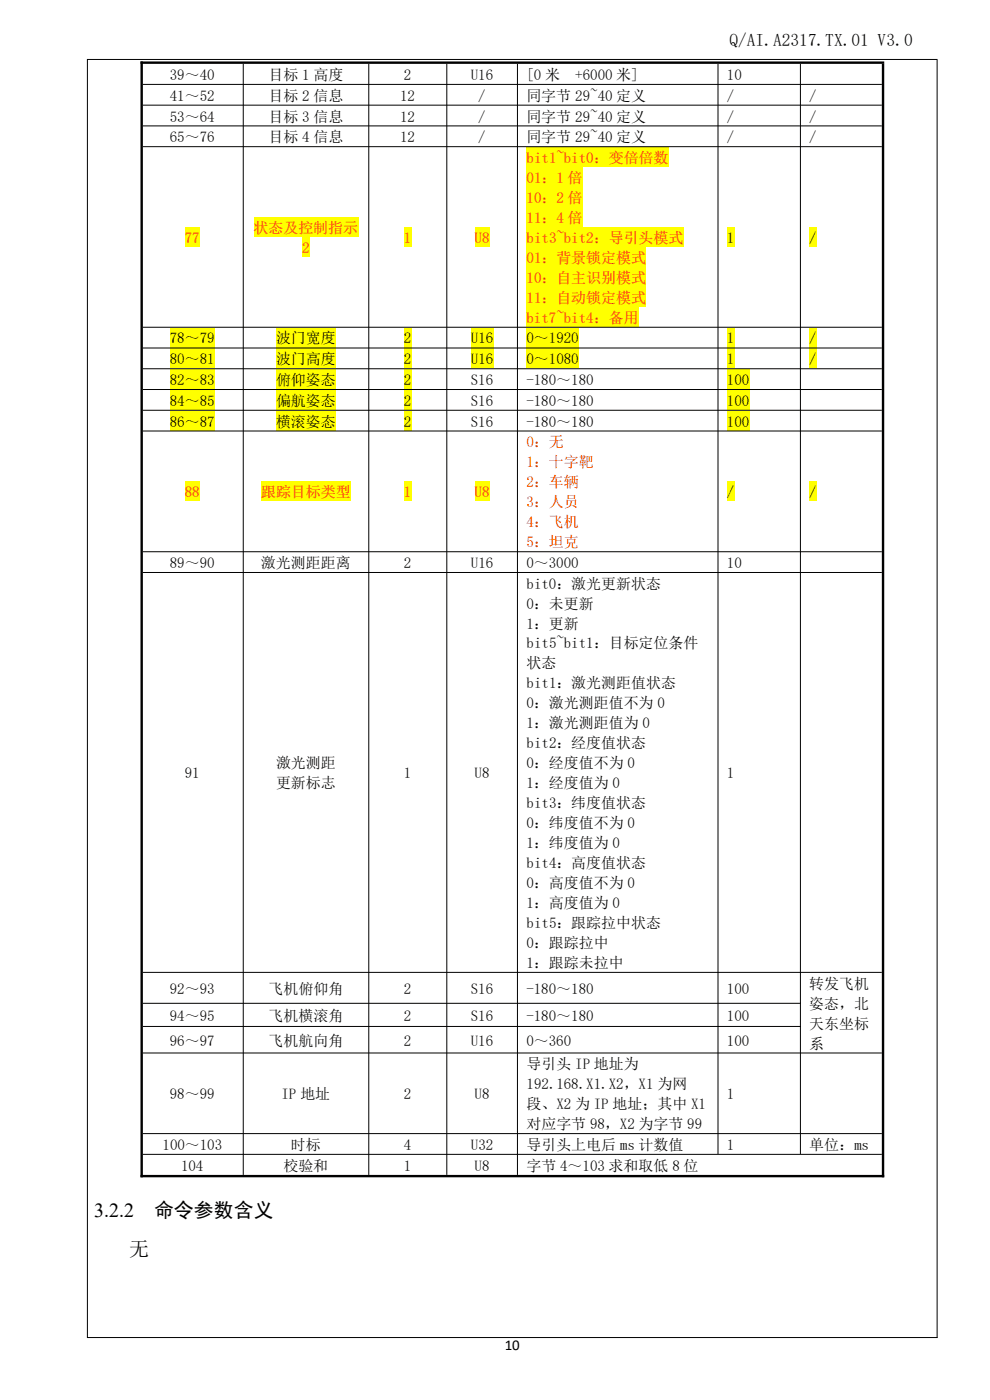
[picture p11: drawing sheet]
<svg xmlns="http://www.w3.org/2000/svg" width="210mm" height="297mm" viewBox="0 0 210 297" stroke-linecap="round" stroke-linejoin="round" font-family="sans-serif">
<defs><g id="words">
<g font-size="4.2">
<text x="20" y="258.1">3.2.2</text>
<text x="32.7" y="258.2">命令参数含义</text>
<text x="27.4" y="266.4">无</text>
</g>
<text font-size="3.7" x="154.7" y="9.8">Q/AI.A2317.TX.01 V3.0</text>
<g font-size="3.2">
<text x="36" y="16.9">39～40</text>
<text x="57" y="16.9">目标 1 高度</text>
<text x="85.7" y="16.9">2</text>
<text x="99.9" y="16.9">U16</text>
<text x="111.7" y="16.9">[0 米</text>
<text x="122" y="16.9">+6000 米]</text>
<text x="154.2" y="16.9">10</text>
<text x="36" y="21.4">41～52</text>
<text x="57" y="21.4">目标 2 信息</text>
<text x="84.9" y="21.4">12</text>
<text x="101.5" y="21.4">/</text>
<text x="111.7" y="21.4">同字节 29~40 定义</text>
<text x="154.2" y="21.4">/</text>
<text x="171.7" y="21.4">/</text>
<text x="36" y="25.8">53～64</text>
<text x="57" y="25.8">目标 3 信息</text>
<text x="84.9" y="25.8">12</text>
<text x="101.5" y="25.8">/</text>
<text x="111.7" y="25.8">同字节 29~40 定义</text>
<text x="154.2" y="25.8">/</text>
<text x="171.7" y="25.8">/</text>
<text x="36" y="30.2">65～76</text>
<text x="57" y="30.2">目标 4 信息</text>
<text x="84.9" y="30.2">12</text>
<text x="101.5" y="30.2">/</text>
<text x="111.7" y="30.2">同字节 29~40 定义</text>
<text x="154.2" y="30.2">/</text>
<text x="171.7" y="30.2">/</text>
<text x="154.2" y="51.5">1</text>
<text x="171.7" y="51.5">/</text>
<text x="36" y="72.9">78～79</text>
<text x="36" y="77.3">80～81</text>
<text x="58.6" y="72.9">波门宽度</text>
<text x="58.6" y="77.3">波门高度</text>
<text x="85.7" y="72.9">2</text>
<text x="85.7" y="77.3">2</text>
<text x="99.9" y="72.9">U16</text>
<text x="99.9" y="77.3">U16</text>
<text x="111.7" y="72.9">0～1920</text>
<text x="111.7" y="77.3">0～1080</text>
<text x="154.2" y="72.9">1</text>
<text x="154.2" y="77.3">1</text>
<text x="171.7" y="72.9">/</text>
<text x="171.7" y="77.3">/</text>
<text x="36" y="81.7">82～83</text>
<text x="58.6" y="81.7">俯仰姿态</text>
<text x="85.7" y="81.7">2</text>
<text x="99.9" y="81.7">S16</text>
<text x="111.7" y="81.7">-180～180</text>
<text x="154.2" y="81.7">100</text>
<text x="36" y="86.1">84～85</text>
<text x="58.6" y="86.1">偏航姿态</text>
<text x="85.7" y="86.1">2</text>
<text x="99.9" y="86.1">S16</text>
<text x="111.7" y="86.1">-180～180</text>
<text x="154.2" y="86.1">100</text>
<text x="36" y="90.5">86～87</text>
<text x="58.6" y="90.5">横滚姿态</text>
<text x="85.7" y="90.5">2</text>
<text x="99.9" y="90.5">S16</text>
<text x="111.7" y="90.5">-180～180</text>
<text x="154.2" y="90.5">100</text>
<text x="154.2" y="105.5">/</text>
<text x="171.7" y="105.5">/</text>
<text x="36" y="120.5">89～90</text>
<text x="55.4" y="120.5">激光测距距离</text>
<text x="85.7" y="120.5">2</text>
<text x="99.9" y="120.5">U16</text>
<text x="111.7" y="120.5">0～3000</text>
<text x="111.7" y="124.9">bit0：激光更新状态</text>
<text x="154.2" y="120.5">10</text>
<text x="111.7" y="129.1">0：未更新</text>
<text x="111.7" y="133.4">1：更新</text>
<text x="111.7" y="137.6">bit5~bit1：目标定位条件</text>
<text x="111.7" y="141.8">状态</text>
<text x="111.7" y="146.1">bit1：激光测距值状态</text>
<text x="111.7" y="150.3">0：激光测距值不为 0</text>
<text x="111.7" y="154.5">1：激光测距值为 0</text>
<text x="111.7" y="158.8">bit2：经度值状态</text>
<text x="39.2" y="165.1">91</text>
<text x="58.6" y="163">激光测距</text>
<text x="58.6" y="167.2">更新标志</text>
<text x="85.7" y="165.1">1</text>
<text x="100.7" y="165.1">U8</text>
<text x="111.7" y="163">0：经度值不为 0</text>
<text x="111.7" y="167.2">1：经度值为 0</text>
<text x="154.2" y="165.1">1</text>
<text x="111.7" y="171.5">bit3：纬度值状态</text>
<text x="111.7" y="175.7">0：纬度值不为 0</text>
<text x="111.7" y="179.9">1：纬度值为 0</text>
<text x="111.7" y="184.2">bit4：高度值状态</text>
<text x="111.7" y="188.4">0：高度值不为 0</text>
<text x="111.7" y="192.6">1：高度值为 0</text>
<text x="111.7" y="196.9">bit5：跟踪拉中状态</text>
<text x="111.7" y="201.1">0：跟踪拉中</text>
<text x="111.7" y="205.3">1：跟踪未拉中</text>
<text x="171.7" y="209.8">转发飞机</text>
<text x="36" y="210.8">92～93</text>
<text x="57" y="210.8">飞机俯仰角</text>
<text x="85.7" y="210.8">2</text>
<text x="99.9" y="210.8">S16</text>
<text x="111.7" y="210.8">-180～180</text>
<text x="154.2" y="210.8">100</text>
<text x="171.7" y="214">姿态，北</text>
<text x="36" y="216.5">94～95</text>
<text x="36" y="221.8">96～97</text>
<text x="57" y="216.5">飞机横滚角</text>
<text x="57" y="221.8">飞机航向角</text>
<text x="85.7" y="216.5">2</text>
<text x="85.7" y="221.8">2</text>
<text x="99.9" y="216.5">S16</text>
<text x="99.9" y="221.8">U16</text>
<text x="111.7" y="216.5">-180～180</text>
<text x="111.7" y="221.8">0～360</text>
<text x="154.2" y="216.5">100</text>
<text x="154.2" y="221.8">100</text>
<text x="171.7" y="218.2">天东坐标</text>
<text x="111.7" y="226.9">导引头 IP 地址为</text>
<text x="171.7" y="222.5">系</text>
<text x="36" y="233.2">98～99</text>
<text x="59.7" y="233.2">IP 地址</text>
<text x="85.7" y="233.2">2</text>
<text x="100.7" y="233.2">U8</text>
<text x="111.7" y="231.1">192.168.X1.X2，X1 为网</text>
<text x="154.2" y="233.2">1</text>
<text x="111.7" y="235.3">段、X2 为 IP 地址；其中 X1</text>
<text x="111.7" y="239.6">对应字节 98，X2 为字节 99</text>
<text x="34.5" y="244">100～103</text>
<text x="61.7" y="244">时标</text>
<text x="85.7" y="244">4</text>
<text x="99.9" y="244">U32</text>
<text x="111.7" y="244">导引头上电后 ms 计数值</text>
<text x="154.2" y="244">1</text>
<text x="171.6" y="244">单位：ms</text>
<text x="38.4" y="248.4">104</text>
<text x="60.1" y="248.4">校验和</text>
<text x="85.7" y="248.4">1</text>
<text x="100.7" y="248.4">U8</text>
<text x="111.7" y="248.4">字节 4～103 求和取低 8 位</text>
<text x="107.1" y="286.3">10</text>
</g>
<g font-size="3.2" fill="#f00">
<text x="111.7" y="34.6">bit1~bit0：变倍倍数</text>
<text x="111.7" y="38.8">01：1 倍</text>
<text x="111.7" y="43">10：2 倍</text>
<text x="111.7" y="47.3">11：4 倍</text>
<text x="39.2" y="51.5">77</text>
<text x="53.8" y="49.4">状态及控制指示</text>
<text x="64.1" y="53.6">2</text>
<text x="85.7" y="51.5">1</text>
<text x="100.7" y="51.5">U8</text>
<text x="111.7" y="51.5">bit3~bit2：导引头模式</text>
<text x="111.7" y="55.7">01：背景锁定模式</text>
<text x="111.7" y="60">10：自主识别模式</text>
<text x="111.7" y="64.2">11：自动锁定模式</text>
<text x="111.7" y="68.4">bit7~bit4：备用</text>
<text x="111.7" y="94.9">0：无</text>
<text x="111.7" y="99.1">1：十字靶</text>
<text x="39.2" y="105.5">88</text>
<text x="55.4" y="105.5">跟踪目标类型</text>
<text x="85.7" y="105.5">1</text>
<text x="100.7" y="105.5">U8</text>
<text x="111.7" y="103.4">2：车辆</text>
<text x="111.7" y="107.6">3：人员</text>
<text x="111.7" y="111.8">4：飞机</text>
<text x="111.7" y="116.1">5：坦克</text>
</g>
</g></defs>
<g fill="#ff0">
<path d="M39.2 48.2h3.2v4.2h-3.2z"/>
<path d="M64.1 50.3h1.6v4.2h-1.6z"/>
<path d="M85.7 48.2h1.6v4.2h-1.6z"/>
<path d="M100.7 48.2h3.2v4.2h-3.2z"/>
<path d="M126 65.1h9.5v4.2h-9.5z"/>
<path d="M154.2 48.2h1.6v4.2h-1.6z"/>
<path d="M171.7 48.2h1.6v4.2h-1.6z"/>
<path d="M42.4 69.5h3.2v4.2h-3.2z"/>
<path d="M58.5 69.5h12.7v4.2h-12.7z"/>
<path d="M85.7 69.5h1.6v4.2h-1.6z"/>
<path d="M99.9 69.5h4.8v4.2h-4.8z"/>
<path d="M116.5 69.5h6.3v4.2h-6.3z"/>
<path d="M154.2 69.5h1.6v4.2h-1.6z"/>
<path d="M171.7 69.5h1.6v4.2h-1.6z"/>
<path d="M42.4 73.9h3.2v4.2h-3.2z"/>
<path d="M58.5 73.9h12.7v4.2h-12.7z"/>
<path d="M85.7 73.9h1.6v4.2h-1.6z"/>
<path d="M99.9 73.9h4.8v4.2h-4.8z"/>
<path d="M116.5 73.9h6.3v4.2h-6.3z"/>
<path d="M154.2 73.9h1.6v4.2h-1.6z"/>
<path d="M171.7 73.9h1.6v4.2h-1.6z"/>
<path d="M42.4 78.3h3.2v4.2h-3.2z"/>
<path d="M58.5 78.3h12.7v4.2h-12.7z"/>
<path d="M85.7 78.3h1.6v4.2h-1.6z"/>
<path d="M154.2 78.3h4.8v4.2h-4.8z"/>
<path d="M42.4 82.7h3.2v4.3h-3.2z"/>
<path d="M58.5 82.7h12.7v4.3h-12.7z"/>
<path d="M85.7 82.7h1.6v4.3h-1.6z"/>
<path d="M154.2 82.7h4.8v4.3h-4.8z"/>
<path d="M42.4 87.1h3.2v4.3h-3.2z"/>
<path d="M58.5 87.1h12.7v4.3h-12.7z"/>
<path d="M85.7 87.1h1.6v4.3h-1.6z"/>
<path d="M154.2 87.1h4.8v4.3h-4.8z"/>
<path d="M39.2 102.2h3.2v4.2h-3.2z"/>
<path d="M55.4 102.2h19v4.2h-19z"/>
<path d="M85.7 102.2h1.6v4.2h-1.6z"/>
<path d="M100.7 102.2h3.2v4.2h-3.2z"/>
<path d="M154.2 102.2h1.6v4.2h-1.6z"/>
<path d="M171.7 102.2h1.6v4.2h-1.6z"/>
</g>
<g fill="#ff0">
<path d="M53.8 46.1h22.2v4.2h-22.2z" fill-rule="evenodd"/>
<path d="M111.7 31.2h30.2v4.3h-30.2z" fill-rule="evenodd"/>
<path d="M111.7 35.5h11.9v4.2h-11.9z" fill-rule="evenodd"/>
<path d="M111.7 39.7h11.9v4.2h-11.9z" fill-rule="evenodd"/>
<path d="M111.7 43.9h11.9v4.3h-11.9z" fill-rule="evenodd"/>
<path d="M111.7 48.2h33.3v4.2h-33.3z" fill-rule="evenodd"/>
<path d="M111.7 52.4h25.4v4.2h-25.4z" fill-rule="evenodd"/>
<path d="M111.7 56.6h25.4v4.3h-25.4z" fill-rule="evenodd"/>
<path d="M111.7 60.9h25.4v4.2h-25.4z" fill-rule="evenodd"/>
<path d="M111.7 65.1h14.3v4.2h-14.3z" fill-rule="evenodd"/>
<path d="M36.1 69.5h6.3v4.2h-6.3z" fill-rule="evenodd"/>
<path d="M111.7 69.5h4.8v4.2h-4.8z" fill-rule="evenodd"/>
<path d="M36.1 73.9h6.3v4.2h-6.3z" fill-rule="evenodd"/>
<path d="M111.7 73.9h4.8v4.2h-4.8z" fill-rule="evenodd"/>
<path d="M36.1 78.3h6.3v4.2h-6.3z" fill-rule="evenodd"/>
<path d="M36.1 82.7h6.3v4.3h-6.3z" fill-rule="evenodd"/>
<path d="M36.1 87.1h6.3v4.3h-6.3z" fill-rule="evenodd"/>
</g>
<path d="M29.8 13.3h157.8M30.1 13v236.8M187.3 13.5v236.3M29.8 249.5h157.8" fill="none" stroke="#000" stroke-width=".51"/>
<g fill="none" stroke="#000" stroke-width=".21">
<path d="M18.5 12.6h180.4M18.5 12.5v271.3M30.3 17.9h156.8M51.6 13.5v235.8M78.2 13.5v235.8M94.8 13.5v235.8M109.8 13.5v235.8M152.3 13.5v231.3M169.8 13.5v231.3M198.8 12.7v271.1M30.3 22.3h156.8M30.3 26.7h156.8"/>
<path d="M30.3 31.1h156.8M30.3 69.4h156.8M30.3 73.8h156.8M30.3 78.2h156.8M30.3 82.6h156.8M30.3 87h156.8M30.3 91.4h156.8M30.3 117.1h156.8M30.3 121.5h156.8M30.3 206.3h156.8M30.3 212.9h139.6M30.3 217.8h139.6"/>
<path d="M30.3 223.4h156.8M30.3 240.5h156.8M30.3 244.9h156.8M18.5 283.8h180.4"/>
</g>
<use href="#words"/>
</svg>
